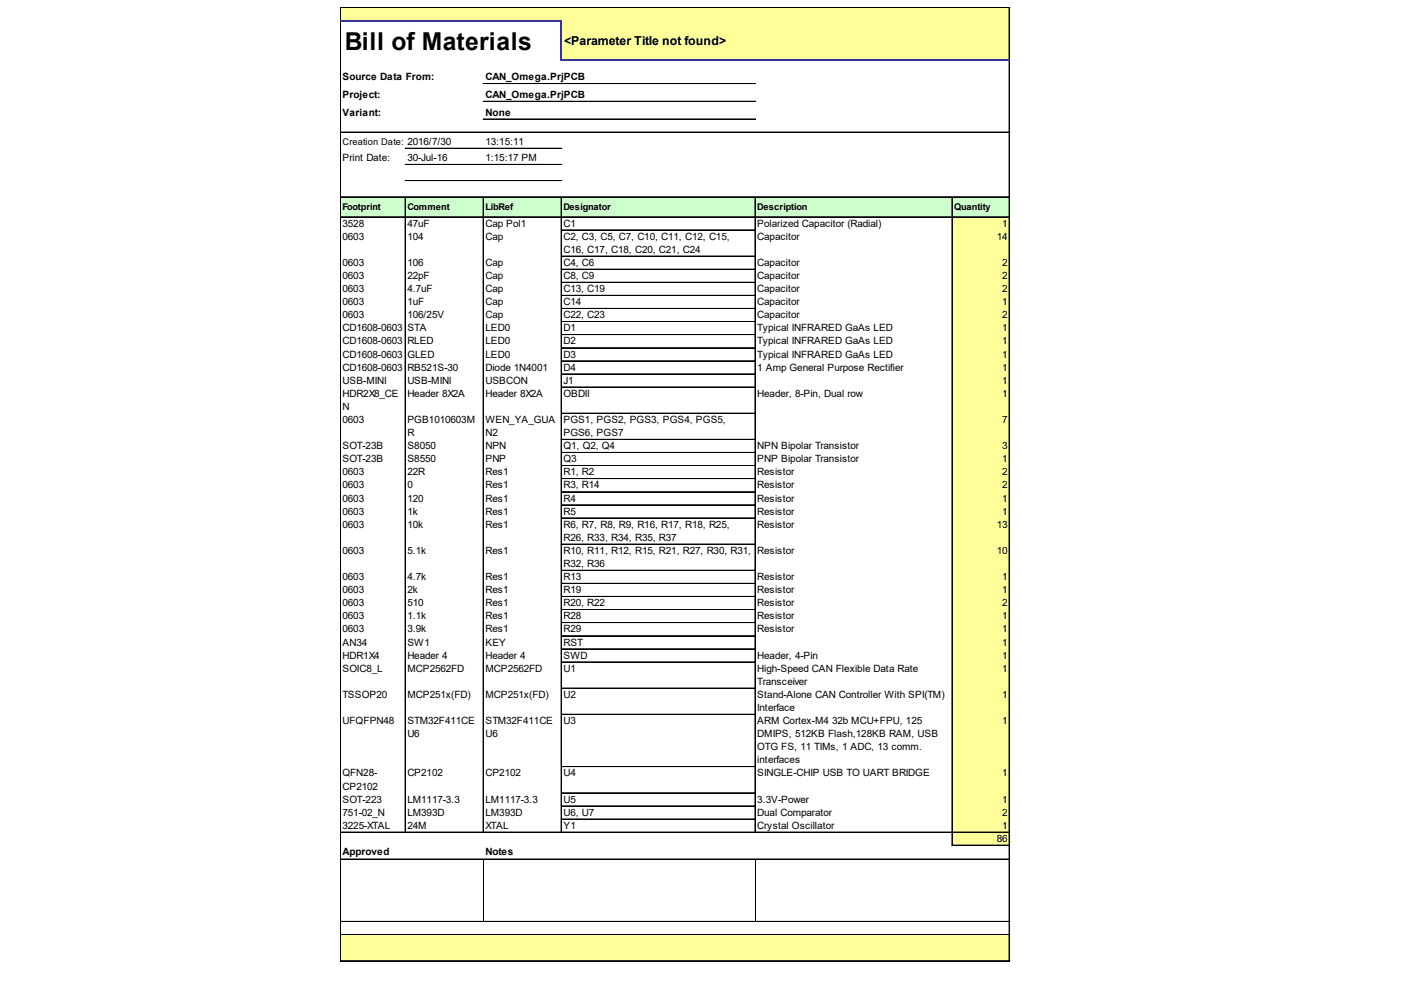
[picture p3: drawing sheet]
<svg xmlns="http://www.w3.org/2000/svg" width="287mm" height="202mm" viewBox="0 0 287 202" stroke-linecap="round" stroke-linejoin="round" font-family="sans-serif">
<defs><g id="words">
<text font-size="5" x="70.6" y="10.2">Bill of Materials</text>
<text font-size="2.5" x="115.5" y="9.1">&lt;Parameter Title not found&gt;</text>
<g font-size="2.1">
<text x="70.1" y="16.4">Source Data From:</text>
<text x="99.4" y="16.4">CAN_Omega.PrjPCB</text>
<text x="70.1" y="20.1">Project:</text>
<text x="70.1" y="23.7">Variant:</text>
<text x="99.4" y="20.1">CAN_Omega.PrjPCB</text>
<text x="99.4" y="23.7">None</text>
<text x="99.4" y="29.7">13:15:11</text>
<text x="70.1" y="33">Print Date:</text>
<text x="83.4" y="33">30-Jul-16</text>
<text x="99.4" y="33">1:15:17 PM</text>
<text x="70.1" y="46.4">3528</text>
<text x="83.4" y="46.4">47uF</text>
<text x="99.4" y="46.4">Cap Pol1</text>
<text x="115.3" y="46.4">C1</text>
<text x="155" y="46.4">Polarized Capacitor (Radial)</text>
<text x="205.2" y="46.4">1</text>
<text x="70.1" y="49.1">0603</text>
<text x="83.4" y="49.1">104</text>
<text x="99.4" y="49.1">Cap</text>
<text x="115.3" y="49.1">C2, C3, C5, C7, C10, C11, C12, C15,</text>
<text x="115.3" y="51.8">C16, C17, C18, C20, C21, C24</text>
<text x="155" y="49.1">Capacitor</text>
<text x="204" y="49.1">14</text>
<text x="70.1" y="54.5">0603</text>
<text x="70.1" y="57.1">0603</text>
<text x="70.1" y="59.8">0603</text>
<text x="83.4" y="54.5">106</text>
<text x="83.4" y="57.1">22pF</text>
<text x="83.4" y="59.8">4.7uF</text>
<text x="99.4" y="54.5">Cap</text>
<text x="99.4" y="57.1">Cap</text>
<text x="99.4" y="59.8">Cap</text>
<text x="115.3" y="54.5">C4, C6</text>
<text x="115.3" y="57.1">C8, C9</text>
<text x="115.3" y="59.8">C13, C19</text>
<text x="155" y="54.5">Capacitor</text>
<text x="155" y="57.1">Capacitor</text>
<text x="155" y="59.8">Capacitor</text>
<text x="205.2" y="54.5">2</text>
<text x="205.2" y="57.1">2</text>
<text x="205.2" y="59.8">2</text>
<text x="70.1" y="62.5">0603</text>
<text x="70.1" y="65.2">0603</text>
<text x="83.4" y="62.5">1uF</text>
<text x="83.4" y="65.2">106/25V</text>
<text x="99.4" y="62.5">Cap</text>
<text x="99.4" y="65.2">Cap</text>
<text x="115.3" y="62.5">C14</text>
<text x="115.3" y="65.2">C22, C23</text>
<text x="155" y="62.5">Capacitor</text>
<text x="155" y="65.2">Capacitor</text>
<text x="205.2" y="62.5">1</text>
<text x="205.2" y="65.2">2</text>
<text x="70.1" y="67.9">CD1608-0603</text>
<text x="70.1" y="70.5">CD1608-0603</text>
<text x="83.4" y="67.9">STA</text>
<text x="83.4" y="70.5">RLED</text>
<text x="99.4" y="67.9">LED0</text>
<text x="99.4" y="70.5">LED0</text>
<text x="115.3" y="67.9">D1</text>
<text x="115.3" y="70.5">D2</text>
<text x="155" y="67.9">Typical INFRARED GaAs LED</text>
<text x="155" y="70.5">Typical INFRARED GaAs LED</text>
<text x="205.2" y="67.9">1</text>
<text x="205.2" y="70.5">1</text>
<text x="70.1" y="73.2">CD1608-0603</text>
<text x="70.1" y="75.9">CD1608-0603</text>
<text x="83.4" y="73.2">GLED</text>
<text x="83.4" y="75.9">RB521S-30</text>
<text x="99.4" y="73.2">LED0</text>
<text x="99.4" y="75.9">Diode 1N4001</text>
<text x="115.3" y="73.2">D3</text>
<text x="115.3" y="75.9">D4</text>
<text x="155" y="73.2">Typical INFRARED GaAs LED</text>
<text x="155" y="75.9">1 Amp General Purpose Rectifier</text>
<text x="205.2" y="73.2">1</text>
<text x="205.2" y="75.9">1</text>
<text x="70.1" y="78.6">USB-MINI</text>
<text x="70.1" y="81.3">HDR2X8_CE</text>
<text x="70.1" y="83.9">N</text>
<text x="83.4" y="78.6">USB-MINI</text>
<text x="83.4" y="81.3">Header 8X2A</text>
<text x="99.4" y="78.6">USBCON</text>
<text x="99.4" y="81.3">Header 8X2A</text>
<text x="115.3" y="78.6">J1</text>
<text x="115.3" y="81.3">OBDII</text>
<text x="155" y="81.3">Header, 8-Pin, Dual row</text>
<text x="205.2" y="78.6">1</text>
<text x="205.2" y="81.3">1</text>
<text x="70.1" y="86.6">0603</text>
<text x="83.4" y="86.6">PGB1010603M</text>
<text x="83.4" y="89.3">R</text>
<text x="99.4" y="86.6">WEN_YA_GUA</text>
<text x="99.4" y="89.3">N2</text>
<text x="115.3" y="86.6">PGS1, PGS2, PGS3, PGS4, PGS5,</text>
<text x="115.3" y="89.3">PGS6, PGS7</text>
<text x="205.2" y="86.6">7</text>
<text x="70.1" y="92">SOT-23B</text>
<text x="70.1" y="94.7">SOT-23B</text>
<text x="83.4" y="92">S8050</text>
<text x="83.4" y="94.7">S8550</text>
<text x="99.4" y="92">NPN</text>
<text x="99.4" y="94.7">PNP</text>
<text x="115.3" y="92">Q1, Q2, Q4</text>
<text x="115.3" y="94.7">Q3</text>
<text x="155" y="92">NPN Bipolar Transistor</text>
<text x="155" y="94.7">PNP Bipolar Transistor</text>
<text x="205.2" y="92">3</text>
<text x="205.2" y="94.7">1</text>
<text x="70.1" y="97.3">0603</text>
<text x="70.1" y="100">0603</text>
<text x="83.4" y="97.3">22R</text>
<text x="83.4" y="100">0</text>
<text x="99.4" y="97.3">Res1</text>
<text x="99.4" y="100">Res1</text>
<text x="115.3" y="97.3">R1, R2</text>
<text x="115.3" y="100">R3, R14</text>
<text x="155" y="97.3">Resistor</text>
<text x="155" y="100">Resistor</text>
<text x="205.2" y="97.3">2</text>
<text x="205.2" y="100">2</text>
<text x="70.1" y="102.7">0603</text>
<text x="70.1" y="105.4">0603</text>
<text x="83.4" y="102.7">120</text>
<text x="83.4" y="105.4">1k</text>
<text x="99.4" y="102.7">Res1</text>
<text x="99.4" y="105.4">Res1</text>
<text x="115.3" y="102.7">R4</text>
<text x="115.3" y="105.4">R5</text>
<text x="155" y="102.7">Resistor</text>
<text x="155" y="105.4">Resistor</text>
<text x="205.2" y="102.7">1</text>
<text x="205.2" y="105.4">1</text>
<text x="70.1" y="108.1">0603</text>
<text x="70.1" y="113.4">0603</text>
<text x="83.4" y="108.1">10k</text>
<text x="83.4" y="113.4">5.1k</text>
<text x="99.4" y="108.1">Res1</text>
<text x="99.4" y="113.4">Res1</text>
<text x="115.3" y="108.1">R6, R7, R8, R9, R16, R17, R18, R25,</text>
<text x="115.3" y="110.8">R26, R33, R34, R35, R37</text>
<text x="115.3" y="113.4">R10, R11, R12, R15, R21, R27, R30, R31,</text>
<text x="155" y="108.1">Resistor</text>
<text x="155" y="113.4">Resistor</text>
<text x="204" y="108.1">13</text>
<text x="204" y="113.4">10</text>
<text x="70.1" y="118.8">0603</text>
<text x="83.4" y="118.8">4.7k</text>
<text x="99.4" y="118.8">Res1</text>
<text x="115.3" y="116.1">R32, R36</text>
<text x="115.3" y="118.8">R13</text>
<text x="155" y="118.8">Resistor</text>
<text x="205.2" y="118.8">1</text>
<text x="70.1" y="121.5">0603</text>
<text x="70.1" y="124.2">0603</text>
<text x="83.4" y="121.5">2k</text>
<text x="83.4" y="124.2">510</text>
<text x="99.4" y="121.5">Res1</text>
<text x="99.4" y="124.2">Res1</text>
<text x="115.3" y="121.5">R19</text>
<text x="115.3" y="124.2">R20, R22</text>
<text x="155" y="121.5">Resistor</text>
<text x="155" y="124.2">Resistor</text>
<text x="205.2" y="121.5">1</text>
<text x="205.2" y="124.2">2</text>
<text x="70.1" y="126.8">0603</text>
<text x="70.1" y="129.5">0603</text>
<text x="83.4" y="126.8">1.1k</text>
<text x="83.4" y="129.5">3.9k</text>
<text x="99.4" y="126.8">Res1</text>
<text x="99.4" y="129.5">Res1</text>
<text x="115.3" y="126.8">R28</text>
<text x="115.3" y="129.5">R29</text>
<text x="155" y="126.8">Resistor</text>
<text x="155" y="129.5">Resistor</text>
<text x="205.2" y="126.8">1</text>
<text x="205.2" y="129.5">1</text>
<text x="70.1" y="132.2">AN34</text>
<text x="70.1" y="134.9">HDR1X4</text>
<text x="70.1" y="137.6">SOIC8_L</text>
<text x="83.4" y="132.2">SW1</text>
<text x="83.4" y="134.9">Header 4</text>
<text x="83.4" y="137.6">MCP2562FD</text>
<text x="99.4" y="132.2">KEY</text>
<text x="99.4" y="134.9">Header 4</text>
<text x="99.4" y="137.6">MCP2562FD</text>
<text x="115.3" y="132.2">RST</text>
<text x="115.3" y="134.9">SWD</text>
<text x="115.3" y="137.6">U1</text>
<text x="155" y="134.9">Header, 4-Pin</text>
<text x="155" y="137.6">High-Speed CAN Flexible Data Rate</text>
<text x="205.2" y="132.2">1</text>
<text x="205.2" y="134.9">1</text>
<text x="205.2" y="137.6">1</text>
<text x="70.1" y="142.9">TSSOP20</text>
<text x="83.4" y="142.9">MCP251x(FD)</text>
<text x="99.4" y="142.9">MCP251x(FD)</text>
<text x="115.3" y="142.9">U2</text>
<text x="155" y="140.2">Transceiver</text>
<text x="155" y="142.9">Stand-Alone CAN Controller With SPI(TM)</text>
<text x="205.2" y="142.9">1</text>
<text x="70.1" y="148.3">UFQFPN48</text>
<text x="83.4" y="148.3">STM32F411CE</text>
<text x="99.4" y="148.3">STM32F411CE</text>
<text x="115.3" y="148.3">U3</text>
<text x="155" y="145.6">Interface</text>
<text x="155" y="148.3">ARM Cortex-M4</text>
<text x="170.3" y="148.3">32b MCU+FPU, 125</text>
<text x="205.2" y="148.3">1</text>
<text x="83.4" y="151">U6</text>
<text x="99.4" y="151">U6</text>
<text x="155" y="151">DMIPS, 512KB Flash,128KB RAM, USB</text>
<text x="155" y="153.7">OTG FS, 11 TIMs, 1 ADC, 13 comm.</text>
<text x="70.1" y="159">QFN28-</text>
<text x="70.1" y="161.7">CP2102</text>
<text x="83.4" y="159">CP2102</text>
<text x="99.4" y="159">CP2102</text>
<text x="115.3" y="159">U4</text>
<text x="155" y="156.3">interfaces</text>
<text x="155" y="159">SINGLE-CHIP USB TO UART BRIDGE</text>
<text x="205.2" y="159">1</text>
<text x="70.1" y="164.4">SOT-223</text>
<text x="70.1" y="167.1">751-02_N</text>
<text x="83.4" y="164.4">LM1117-3.3</text>
<text x="83.4" y="167.1">LM393D</text>
<text x="99.4" y="164.4">LM1117-3.3</text>
<text x="99.4" y="167.1">LM393D</text>
<text x="115.3" y="164.4">U5</text>
<text x="115.3" y="167.1">U6, U7</text>
<text x="155" y="164.4">3.3V-Power</text>
<text x="155" y="167.1">Dual Comparator</text>
<text x="205.2" y="164.4">1</text>
<text x="205.2" y="167.1">2</text>
<text x="70.1" y="169.7">3225-XTAL</text>
<text x="83.4" y="169.7">24M</text>
<text x="99.4" y="169.7">XTAL</text>
<text x="115.3" y="169.7">Y1</text>
<text x="155" y="169.7">Crystal Oscillator</text>
<text x="204" y="172.4">86</text>
<text x="205.2" y="169.7">1</text>
<text x="70.1" y="175.1">Approved</text>
<text x="99.4" y="175.1">Notes</text>
</g>
<g font-size="1.9">
<text x="70.1" y="29.7">Creation Date: 2016/7/30</text>
<text x="70.1" y="43">Footprint</text>
<text x="83.4" y="43">Comment</text>
<text x="99.4" y="43">LibRef</text>
<text x="115.3" y="43">Designator</text>
<text x="155" y="43">Description</text>
<text x="195.4" y="43">Quantity</text>
</g>
</g></defs>
<g fill="#ff9">
<path d="M69.8 1.6h136.9v2.9h-136.9z"/>
<path d="M114.9 4.3h91.8v8.1h-91.8z"/>
</g>
<path d="M69.8 40.3h136.9v4.3h-136.9z" fill="#cfc"/>
<g fill="#ff9">
<path d="M194.9 44.4h11.8v2.8h-11.8z"/>
<path d="M194.9 47.1h11.8v5.5h-11.8z"/>
<path d="M194.9 52.4h11.8v2.9h-11.8z"/>
<path d="M194.9 55.1h11.8v2.9h-11.8z"/>
<path d="M194.9 57.8h11.8v2.8h-11.8z"/>
<path d="M194.9 60.5h11.8v2.8h-11.8z"/>
<path d="M194.9 63.2h11.8v2.8h-11.8z"/>
<path d="M194.9 65.8h11.8v2.9h-11.8z"/>
<path d="M194.9 68.5h11.8v2.9h-11.8z"/>
<path d="M194.9 71.2h11.8v2.8h-11.8z"/>
<path d="M194.9 73.9h11.8v2.8h-11.8z"/>
<path d="M194.9 76.6h11.8v2.8h-11.8z"/>
<path d="M194.9 79.2h11.8v5.6h-11.8z"/>
<path d="M194.9 84.6h11.8v5.5h-11.8z"/>
<path d="M194.9 90h11.8v2.8h-11.8z"/>
<path d="M194.9 92.7h11.8v2.8h-11.8z"/>
<path d="M194.9 95.3h11.8v2.9h-11.8z"/>
<path d="M194.9 98h11.8v2.9h-11.8z"/>
<path d="M194.9 100.7h11.8v2.8h-11.8z"/>
<path d="M194.9 103.4h11.8v2.8h-11.8z"/>
<path d="M194.9 106.1h11.8v5.5h-11.8z"/>
<path d="M194.9 111.4h11.8v61.8h-11.8z"/>
<path d="M69.8 191.4h136.9v5.5h-136.9z"/>
</g>
<g fill="none" stroke="#000" stroke-width=".2">
<path d="M69.6 1.5v2.7M69.6 4.5v192.4M69.7 1.5v2.7M69.7 4.5v192.4M69.8 1.5h136.9M69.8 1.6h136.9M98.9 17.1h55.8M98.9 17.2h55.8M206.6 1.7v10.4M206.6 12.4v184.5M206.7 1.7v10.4M206.7 12.4v184.5"/>
<path d="M69.8 27h136.9M69.8 27.1h136.9M82.9 30.4h32.1M82.9 33.7h32.1M82.9 37h32.1M82.9 37.1h32.1M98.9 20.7h55.8M98.9 20.8h55.8M98.9 24.4h55.8M69.8 40.3h136.9M69.8 40.4h136.9M69.8 44.4h136.9"/>
<path d="M69.8 44.5h136.9M82.9 40.5v130.1M83 40.5v130.1M98.9 40.5v130.1M99 40.5v130.1M114.9 40.5v130.1M115 47.1h39.6M115 47.2h39.6M115 52.4h39.6M115 52.5h39.6M115 55.1h39.6M115 55.2h39.6"/>
<path d="M115 57.8h39.6M115 57.9h39.6M154.6 40.5v130.1M194.9 40.5v132.7M195 40.5v132.7M115 60.5h39.6M115 60.6h39.6M115 63.2h39.6M115 65.8h39.6M115 65.9h39.6M115 68.5h39.6M115 68.6h39.6"/>
<path d="M115 71.2h39.6M115 71.3h39.6M115 73.9h39.6M115 74h39.6M115 76.6h39.6M115 79.2h39.6M115 79.3h39.6M115 84.6h39.6M115 84.7h39.6M115 90h39.6M115 90.1h39.6M115 92.7h39.6"/>
<path d="M115 95.3h39.6M115 95.4h39.6M115 98h39.6M115 98.1h39.6M115 100.7h39.6M115 100.8h39.6M115 103.4h39.6M115 103.5h39.6M115 106.1h39.6M115 111.4h39.6M115 111.5h39.6M115 116.8h39.6"/>
<path d="M115 116.9h39.6M115 119.5h39.6M115 122.1h39.6M115 122.2h39.6M115 124.8h39.6M115 124.9h39.6M115 127.5h39.6M115 127.6h39.6M115 130.2h39.6M115 130.3h39.6M115 132.9h39.6M115 133h39.6"/>
<path d="M115 135.6h39.6M115 140.9h39.6M115 141h39.6M115 146.3h39.6M115 146.4h39.6M115 157h39.6M115 157.1h39.6M69.8 170.4h136.9M69.8 170.5h136.9M69.8 175.9h136.9M69.8 176h136.9M99 176.1v12.6"/>
<path d="M115 162.4h39.6M115 165h39.6M115 165.1h39.6M115 167.7h39.6M115 167.8h39.6M154.6 176.1v12.6M195 173.1h11.7M195 173.2h11.7M69.8 188.7h136.9M69.8 188.8h136.9M69.8 191.4h136.9M69.8 191.5h136.9"/>
<path d="M69.8 196.7h136.9M69.8 196.8h136.9"/>
</g>
<path d="M69.6 4.3h45.4M114.9 4.5v7.9M115 12.2h91.7" fill="none" stroke="#339" stroke-width=".32"/>
<use href="#words"/>
</svg>
